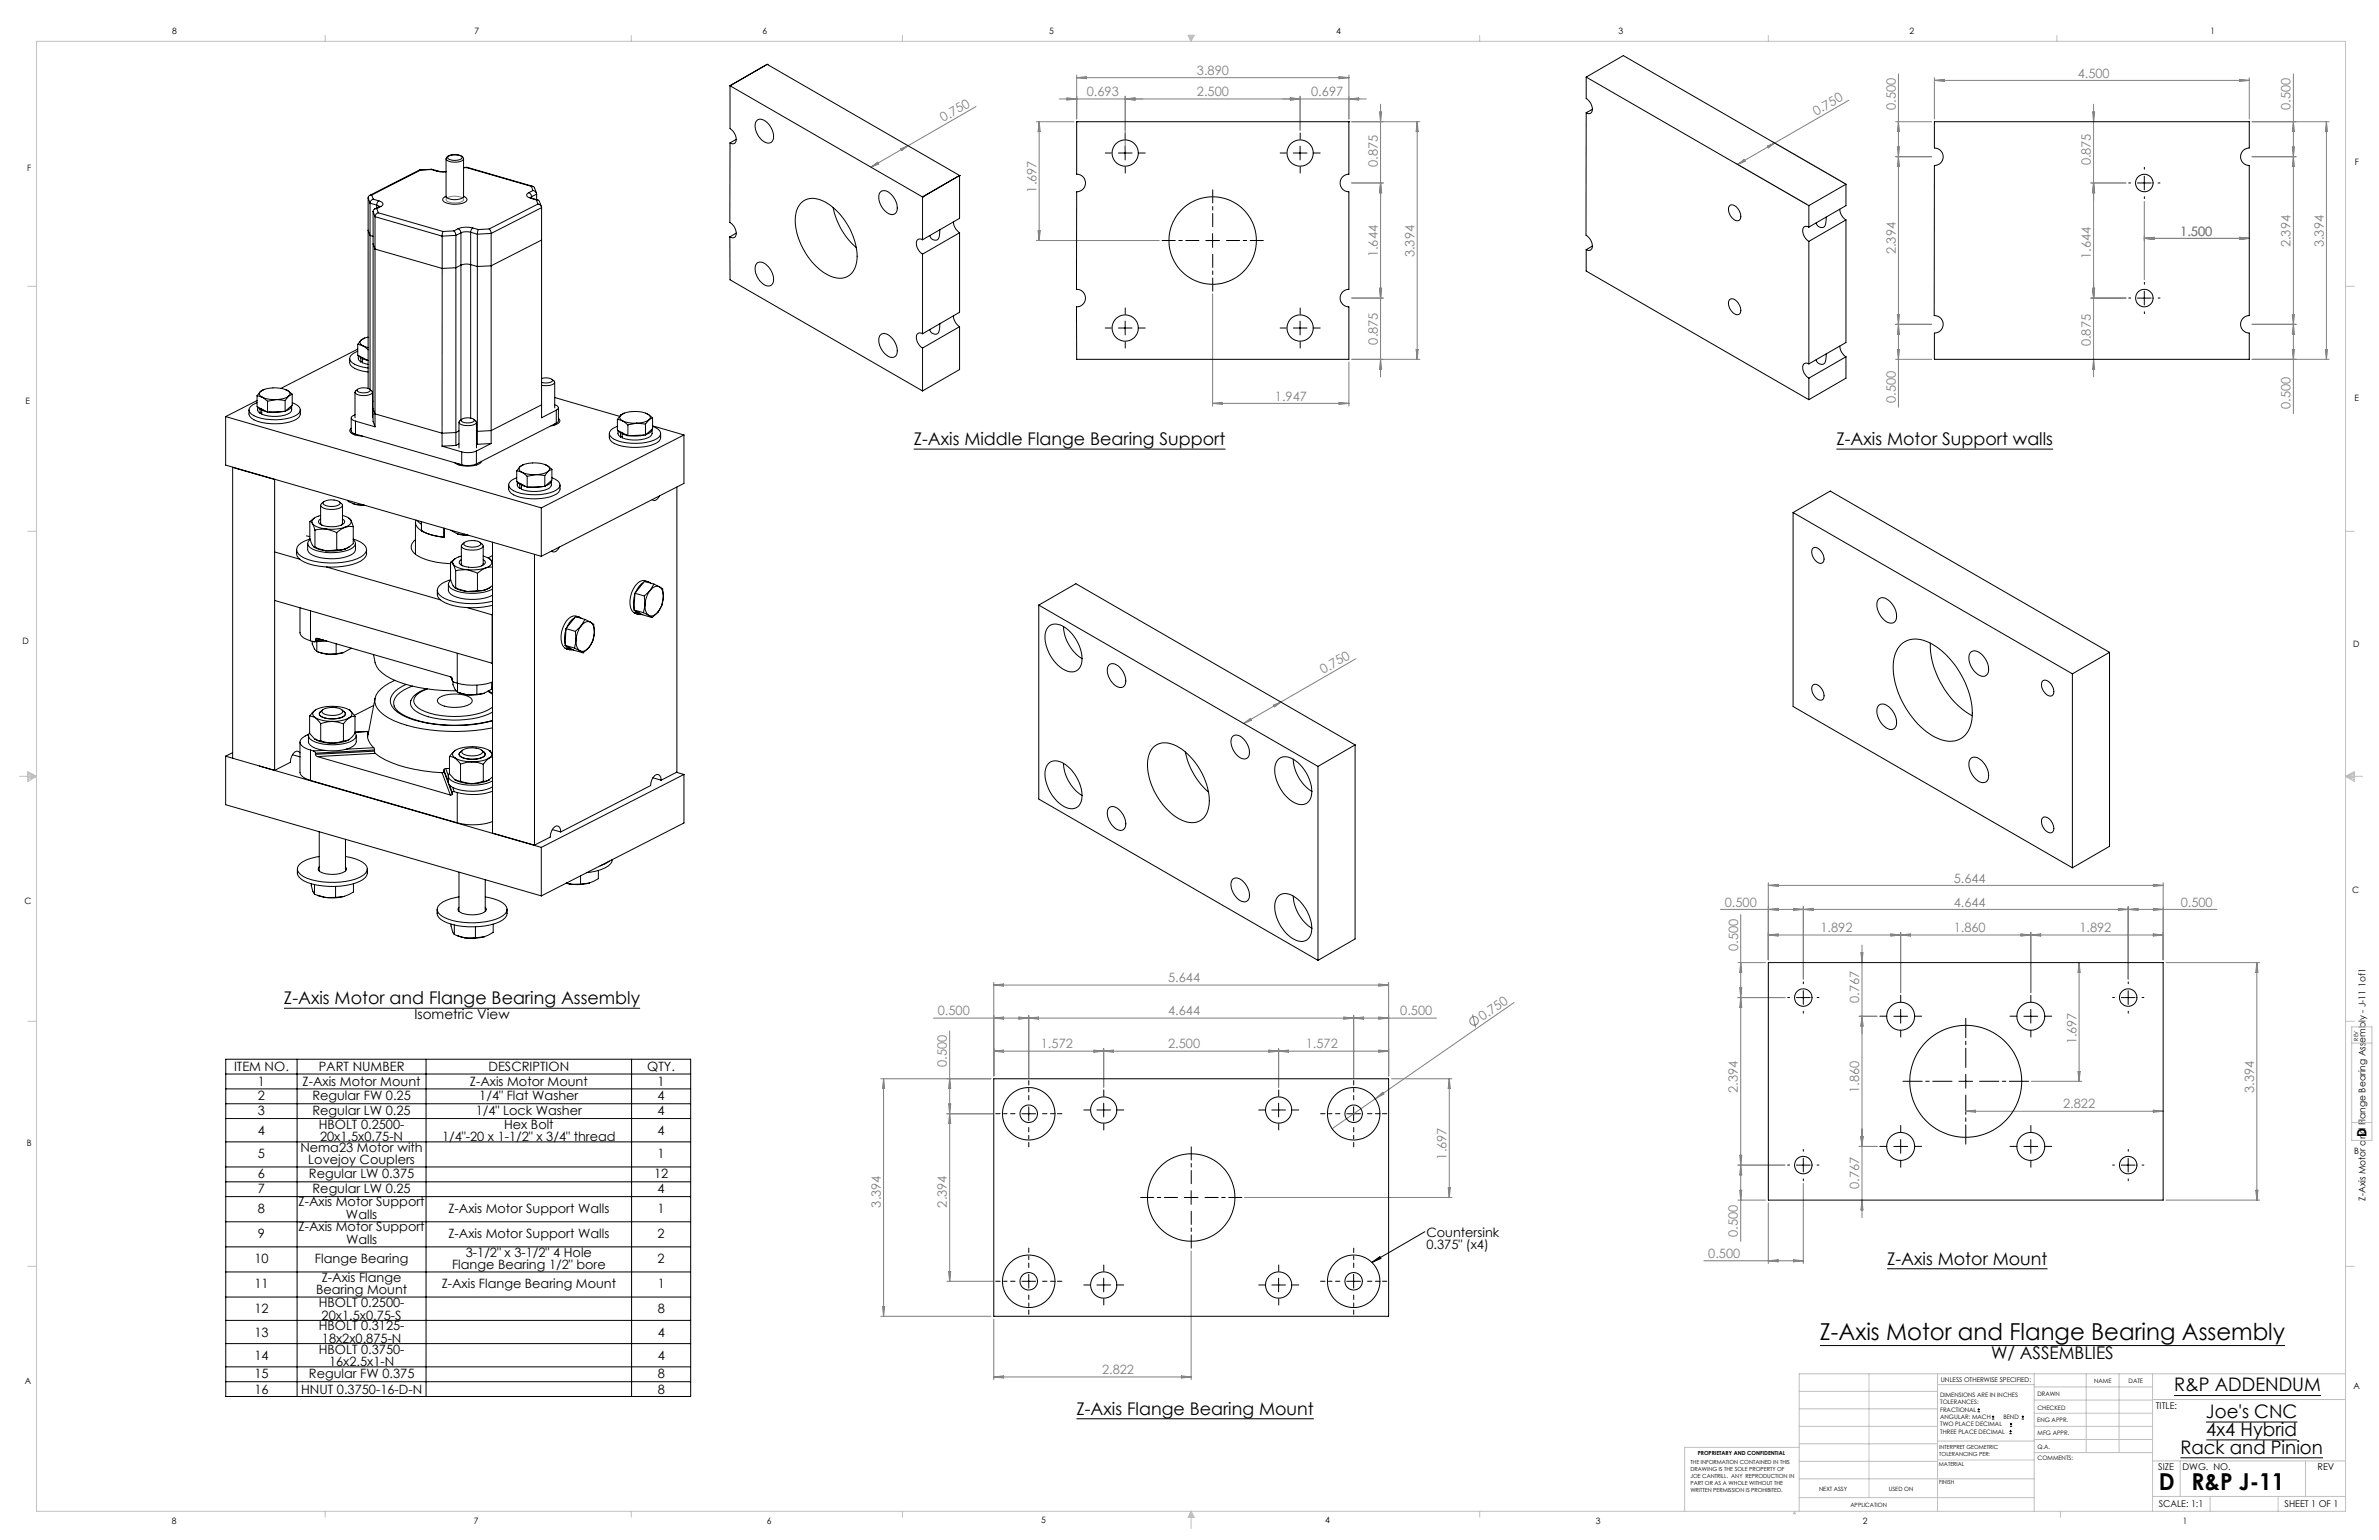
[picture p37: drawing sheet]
<svg xmlns="http://www.w3.org/2000/svg" width="864mm" height="559mm" viewBox="0 0 864 559" stroke-linecap="round" stroke-linejoin="round" font-family="sans-serif">
<defs><g id="words">
<g font-size="8.5">
<text x="660.7" y="486.4">Z-Axis Motor and Flange Bearing Assembly</text>
<text x="783.7" y="540.7">D</text>
<text x="795.6" y="540.7">R&amp;P J-11</text>
</g>
<g font-size="6.8">
<text x="789.2" y="504.9">R&amp;P ADDENDUM</text>
<text x="800.8" y="514.5">Joe's CNC</text>
<text x="800.9" y="521">4x4 Hybrid</text>
<text x="791.5" y="527.5">Rack and Pinion</text>
</g>
<g font-size="6.3">
<text x="331.7" y="161.6">Z-Axis Middle Flange Bearing Support</text>
<text x="666.6" y="161.6">Z-Axis Motor Support walls</text>
<text x="103.1" y="364.5">Z-Axis Motor and Flange Bearing Assembly</text>
<text x="685" y="459">Z-Axis Motor Mount</text>
<text x="722.8" y="493.2">W/ ASSEMBLIES</text>
<text x="390.8" y="513.4">Z-Axis Flange Bearing Mount</text>
</g>
<text font-size="4.9" x="150.4" y="369.7">Isometric View</text>
<g font-size="4.7" fill="#808080">
<text x="434.5" y="27.2">3.890</text>
<text x="754.2" y="28.1">4.500</text>
<text x="394.5" y="34.9">0.693</text>
<text x="434.5" y="34.9">2.500</text>
<text x="476" y="34.9">0.697</text>
<text x="688.1" y="40" transform="rotate(-90 688.1 40)">0.500</text>
<text x="831.5" y="40" transform="rotate(-90 831.5 40)">0.500</text>
<text x="342.4" y="44.3" transform="rotate(-30 342.4 44.3)">0.750</text>
<text x="659.3" y="42" transform="rotate(-30 659.3 42)">0.750</text>
<text x="500.2" y="60.5" transform="rotate(-90 500.2 60.5)">0.875</text>
<text x="759" y="60" transform="rotate(-90 759 60)">0.875</text>
<text x="376.2" y="69.9" transform="rotate(-90 376.2 69.9)">1.697</text>
<text x="791.5" y="85.5">1.500</text>
<text x="831.5" y="89.7" transform="rotate(-90 831.5 89.7)">2.394</text>
<text x="843.5" y="89.7" transform="rotate(-90 843.5 89.7)">3.394</text>
<text x="500.2" y="93.3" transform="rotate(-90 500.2 93.3)">1.644</text>
<text x="513.4" y="93.3" transform="rotate(-90 513.4 93.3)">3.394</text>
<text x="688.1" y="92.3" transform="rotate(-90 688.1 92.3)">2.394</text>
<text x="759" y="93.9" transform="rotate(-90 759 93.9)">1.644</text>
<text x="500.2" y="125" transform="rotate(-90 500.2 125)">0.875</text>
<text x="759" y="125.7" transform="rotate(-90 759 125.7)">0.875</text>
<text x="462.8" y="145.4">1.947</text>
<text x="688.1" y="146.2" transform="rotate(-90 688.1 146.2)">0.500</text>
<text x="831.5" y="148.5" transform="rotate(-90 831.5 148.5)">0.500</text>
<text x="480.3" y="244.7" transform="rotate(-30 480.3 244.7)">0.750</text>
<text x="709.2" y="320.2">5.644</text>
<text x="626.1" y="329">0.500</text>
<text x="709.2" y="329">4.644</text>
<text x="791.6" y="329">0.500</text>
<text x="660.9" y="338.2">1.892</text>
<text x="709.2" y="338.2">1.860</text>
<text x="754.8" y="338.2">1.892</text>
<text x="630.9" y="345" transform="rotate(-90 630.9 345)">0.500</text>
<text x="424.1" y="356.4">5.644</text>
<text x="674.9" y="364" transform="rotate(-90 674.9 364)">0.767</text>
<text x="340.4" y="368.4">0.500</text>
<text x="424.1" y="368.4">4.644</text>
<text x="508.3" y="368.4">0.500</text>
<text x="538.2" y="370.4" transform="rotate(-35 538.2 370.4)">0.750</text>
<text x="377.8" y="380.4">1.572</text>
<text x="424.1" y="380.4">2.500</text>
<text x="474" y="380.4">1.572</text>
<text x="753.7" y="379" transform="rotate(-90 753.7 379)">1.697</text>
<text x="343.7" y="387.2" transform="rotate(-90 343.7 387.2)">0.500</text>
<text x="630.9" y="396.6" transform="rotate(-90 630.9 396.6)">2.394</text>
<text x="674.9" y="396.6" transform="rotate(-90 674.9 396.6)">1.860</text>
<text x="818.3" y="396.6" transform="rotate(-90 818.3 396.6)">3.394</text>
<text x="749" y="402.2">2.822</text>
<text x="525.1" y="420.8" transform="rotate(-90 525.1 420.8)">1.697</text>
<text x="674.9" y="431.5" transform="rotate(-90 674.9 431.5)">0.767</text>
<text x="319.7" y="438.2" transform="rotate(-90 319.7 438.2)">3.394</text>
<text x="343.7" y="438.2" transform="rotate(-90 343.7 438.2)">2.394</text>
<text x="630.9" y="448.8" transform="rotate(-90 630.9 448.8)">0.500</text>
<text x="620.1" y="456.4">0.500</text>
<text x="400.1" y="498.6">2.822</text>
</g>
<g font-size="4.7">
<text x="85" y="388.7">ITEM NO.</text>
<text x="115.7" y="388.7">PART NUMBER</text>
<text x="177.3" y="388.7">DESCRIPTION</text>
<text x="235" y="388.7">QTY.</text>
<text x="93.6" y="394.1">1</text>
<text x="109.9" y="394.1">Z-Axis Motor Mount</text>
<text x="170.6" y="394.1">Z-Axis Motor Mount</text>
<text x="238.7" y="394.1">1</text>
<text x="93.6" y="399">2</text>
<text x="113.4" y="399">Regular FW 0.25</text>
<text x="174" y="399">1/4&quot; Flat Washer</text>
<text x="238.7" y="399">4</text>
<text x="93.6" y="404.4">3</text>
<text x="113.4" y="404.4">Regular LW 0.25</text>
<text x="172.7" y="404.4">1/4&quot; Lock Washer</text>
<text x="238.7" y="404.4">4</text>
<text x="93.6" y="411.8">4</text>
<text x="115.7" y="409.5">HBOLT 0.2500-</text>
<text x="183" y="409.5">Hex Bolt</text>
<text x="238.7" y="411.8">4</text>
<text x="859" y="412.4" transform="rotate(-90 859 412.4)">D</text>
<text x="109" y="417.8">Nema23 Motor with</text>
<text x="116.2" y="414">20x1.5x0.75-N</text>
<text x="160.5" y="414">1/4&quot;-20 x 1-1/2&quot; x 3/4&quot; thread</text>
<text x="93.6" y="420.1">5</text>
<text x="111.9" y="422.4">Lovejoy Couplers</text>
<text x="238.7" y="420.1">1</text>
<text x="93.6" y="427.4">6</text>
<text x="112.1" y="427.4">Regular LW 0.375</text>
<text x="237.4" y="427.4">12</text>
<text x="93.6" y="432.7">7</text>
<text x="108.4" y="437.7">Z-Axis Motor Support</text>
<text x="113.4" y="432.7">Regular LW 0.25</text>
<text x="238.7" y="432.7">4</text>
<text x="93.6" y="440">8</text>
<text x="125.6" y="442.2">Walls</text>
<text x="162.8" y="440">Z-Axis Motor Support Walls</text>
<text x="238.7" y="440">1</text>
<text x="93.6" y="449.1">9</text>
<text x="108.4" y="446.8">Z-Axis Motor Support</text>
<text x="162.8" y="449.1">Z-Axis Motor Support Walls</text>
<text x="238.7" y="449.1">2</text>
<text x="517.8" y="448.7">Countersink</text>
<text x="125.6" y="451.4">Walls</text>
<text x="169.1" y="455.9">3-1/2&quot; x 3-1/2&quot; 4 Hole</text>
<text x="517.8" y="453.2">0.375&quot; (x4)</text>
<text x="92.3" y="458.2">10</text>
<text x="114.3" y="458.2">Flange Bearing</text>
<text x="164.1" y="460.5">Flange Bearing 1/2&quot; bore</text>
<text x="238.7" y="458.2">2</text>
<text x="92.3" y="467.3">11</text>
<text x="116.8" y="465">Z-Axis Flange</text>
<text x="160.3" y="467.3">Z-Axis Flange Bearing Mount</text>
<text x="238.7" y="467.3">1</text>
<text x="114.7" y="469.6">Bearing Mount</text>
<text x="92.3" y="476.5">12</text>
<text x="115.7" y="474.3">HBOLT 0.2500-</text>
<text x="116.8" y="478.8">20x1.5x0.75-S</text>
<text x="238.7" y="476.5">8</text>
<text x="92.4" y="485">13</text>
<text x="115.7" y="482.7">HBOLT 0.3125-</text>
<text x="238.7" y="485">4</text>
<text x="115.7" y="491.1">HBOLT 0.3750-</text>
<text x="116.9" y="487.2">18x2x0.875-N</text>
<text x="92.4" y="493.4">14</text>
<text x="119.4" y="495.7">16x2.5x1-N</text>
<text x="238.8" y="493.4">4</text>
<text x="92.4" y="499.9">15</text>
<text x="112.1" y="499.9">Regular FW 0.375</text>
<text x="238.8" y="499.9">8</text>
<text x="92.4" y="505.7">16</text>
<text x="109.3" y="505.7">HNUT 0.3750-16-D-N</text>
<text x="238.8" y="505.7">8</text>
</g>
<g font-size="3.4">
<text x="858.7" y="435.6" transform="rotate(-90 858.7 435.6)">Z-Axis Motor and Flange Bearing Assembly - J-11 1of1</text>
<text x="782.6" y="511.2">TITLE:</text>
<text x="783.5" y="533.3">SIZE</text>
<text x="792.3" y="533.3">DWG. NO.</text>
<text x="841.3" y="533.4">REV</text>
<text x="783.6" y="546.8">SCALE: 1:1</text>
<text x="829.3" y="546.8">SHEET 1 OF 1</text>
</g>
<g font-size="3.2">
<text x="62.5" y="12.4">8</text>
<text x="172.3" y="12.3">7</text>
<text x="276.8" y="12.4">6</text>
<text x="380.9" y="12.4">5</text>
<text x="485" y="12.3">4</text>
<text x="587.5" y="12.4">3</text>
<text x="693.2" y="12.4">2</text>
<text x="802.4" y="12.4">1</text>
<text x="854.9" y="59.8">F</text>
<text x="9.9" y="62">F</text>
<text x="9.3" y="146.5">E</text>
<text x="854.7" y="145.5">E</text>
<text x="8.2" y="233.6">D</text>
<text x="854.3" y="234.9">D</text>
<text x="8.9" y="328.1">C</text>
<text x="853.9" y="324.1">C</text>
<text x="9.7" y="415.8">B</text>
<text x="854.6" y="418.6">B</text>
<text x="9" y="502">A</text>
<text x="854.3" y="503.9">A</text>
<text x="62.3" y="552.9">8</text>
<text x="172" y="552.9">7</text>
<text x="278.3" y="552.9">6</text>
<text x="377.9" y="552.8">5</text>
<text x="481" y="552.8">4</text>
<text x="579.3" y="552.8">3</text>
<text x="676.2" y="552.9">2</text>
<text x="792.4" y="552.8">1</text>
</g>
<text font-size="2.4" x="704.5" y="501.3">UNLESS OTHERWISE SPECIFIED:</text>
<g font-size="2.2">
<text x="760.2" y="501.8">NAME</text>
<text x="772.7" y="501.8">DATE</text>
<text x="704.3" y="506.9">DIMENSIONS ARE IN INCHES</text>
<text x="704.3" y="509.6">TOLERANCES:</text>
<text x="739.6" y="506.6">DRAWN</text>
<text x="704.3" y="512.2">FRACTIONAL</text>
<text x="704.3" y="514.9">ANGULAR: MACH</text>
<text x="727.2" y="514.9">BEND</text>
<text x="739.6" y="511.5">CHECKED</text>
<text x="704.3" y="517.5">TWO PLACE DECIMAL</text>
<text x="704.3" y="520.2">THREE PLACE DECIMAL</text>
<text x="739.6" y="516.1">ENG APPR.</text>
<text x="739.7" y="520.9">MFG APPR.</text>
<text x="739.6" y="525.6">Q.A.</text>
<text x="739.7" y="529.8">COMMENTS:</text>
</g>
<g font-size="2.1">
<text x="660.3" y="540.9">NEXT ASSY</text>
<text x="685.6" y="540.9">USED ON</text>
<text x="671.7" y="546.7">APPLICATION</text>
</g>
<g font-size="2">
<text x="856" y="377.7" transform="rotate(-90 856 377.7)">REV</text>
<text x="704" y="525.8">INTERPRET GEOMETRIC</text>
<text x="613.6" y="531.3">THE INFORMATION CONTAINED IN THIS</text>
<text x="613.6" y="533.9">DRAWING IS THE SOLE PROPERTY OF</text>
<text x="616.3" y="528.1">PROPRIETARY AND CONFIDENTIAL</text>
<text x="703.9" y="531.8">MATERIAL</text>
<text x="704" y="528.3">TOLERANCING PER:</text>
<text x="613.6" y="536.4">JOE CANTRILL. ANY REPRODUCTION IN</text>
<text x="613.6" y="538.9">PART OR AS A WHOLE WITHOUT THE</text>
<text x="703.9" y="538.7">FINISH</text>
<text x="613.6" y="541.4">WRITTEN PERMISSION IS PROHIBITED.</text>
</g>
</g></defs>
<g fill="none" stroke="#808080" stroke-width=".36">
<path d="M354.3 38.7l-38.1 21.9M384.5 35.9h111.5M387.3 35.5l3.6 .4-3.6 .4zM390.8 27.2v16l.1-8.3M390.8 28.2h98.9M390.8 28.2l3.6-.4v.8zM408.4 35.9l3.6-.4v.8zM408.5 34.9l-.1 19.6M412 35.6l-3.5 .3M468.4 35.5l3.5 .4-3.5 .4zM471.9 34.9v12.4M486.1 27.8l3.6 .4-3.6 .4z"/>
<path d="M489.7 27.2v16M489.7 35.9l3.5-.4v.8zM501.2 37.8v98.9M671.2 36.4l-26.9 15.5M689.2 26.8v121M702.2 28.2v15M702.2 29.2h114.3M702.2 29.2l3.6-.4v.8zM760 37.8v98.9M813 28.8l3.5 .4-3.5 .4zM816.5 28.2v15M832.5 26.8v123.3"/>
<path d="M327 54l2.7-1.2-2.3 1.8zM376.2 44.2h13.7M377.2 44.2l.4 3.5h-.8zM377.2 44.2v43.1M490.7 44.2h24.7M500.8 40.6h.7l-.3 3.6zM514.5 44.2l.3 3.5h-.7zM514.5 44.2v86.2M630.1 59.2l25.8 15M630.8 59.7l2.3-1.8 .4 .6zM641.6 53l2.7-1.1-2.4 1.8zM643.6 51.5l25.8 14.9"/>
<path d="M644.3 51.9l-13.5 7.8M688.1 56.9h13.1M688.1 44.2h13.1M688.8 53.3l.7 7.1h-.7l.7-7.1zM689.2 44.2l.3 3.5h-.7zM759.6 40.6h.8l-.4 3.6zM817.5 56.9h16M817.5 44.2h28M832.1 53.3l.8 7.1h-.8l.8-7.1zM832.5 44.2l.4 3.5h-.8zM844.5 44.2l.4 3.5h-.8zM844.5 44.2v86.2"/>
<path d="M162.1 72a5.4 5.4 0 0 1 6.2 .2 2.77 2.77 0 0 1-3.3 1.4 2.47 2.47 0 0 1-3-1.4zM316.2 60.6l2.4-1.8 .3 .7zM501.2 66.4l.3 3.6h-.7zM502.1 66.4h-11.4M759 66.4h12.7M760 66.4l.4 3.6h-.8zM778.4 73.1v28.4M376.2 87.3h44.6M376.8 83.7h.8l-.4 3.6zM778.4 86.5h38.1M778.4 86.5l3.6-.4v.8zM813 86.1l3.5 .4-3.5 .4z"/>
<path d="M440.2 106.6v40.8M490.7 108.2h11.4M500.8 104.6h.7l-.3 3.6zM688.1 117.7h13.1M688.8 114.1h.7l-.7 7.1h.7zM759 108.2h12.7M759.6 104.6h.8l-.4 3.6zM817.5 117.7h16M832.1 114.1l.8 7.1h-.8l.8-7.1zM489.7 131.4v16M490.7 130.4h24.7M501.2 130.4l.3 3.5h-.7z"/>
<path d="M514.1 126.8h.7l-.3 3.6zM688.1 130.4h13.1M688.8 126.8h.7l-.3 3.6zM760 130.4l.4 3.5h-.8zM817.5 130.4h28M832.1 126.8h.8l-.4 3.6zM844.1 126.8h.8l-.4 3.6zM440.2 146.4h49.5M440.2 146.4l3.6-.4v.8zM486.1 146l3.6 .4-3.6 .4zM492.2 239l-27.2 15.7M462.3 255.8l2.7-1.1-2.3 1.8z"/>
<path d="M465 254.7l-13.4 7.8M451.6 262.5l2.3-1.8 .4 .7zM631.9 331.9v118.5M641.9 320.3v28M641.9 321.3h143.3M641.9 321.3l3.6-.4v.8zM641.9 330l3.6-.4v.8zM641.9 339.3l3.6-.4v.8zM651.1 329.6v.8l7.1-.8v.8zM654.6 329v26.3M686.4 338.9l7.1 .8v-.8l-7.1 .8zM690 338.3v21.9"/>
<path d="M733.6 338.9l7.2 .8v-.8l-7.2 .8zM737.2 338.3v21.9M769 329.6l7.1 .8v-.8l-7.1 .8zM772.5 329v26.3M781.7 329.6l3.5 .4-3.5 .4zM781.7 338.9l3.5 .4-3.5 .4zM781.7 320.9l3.5 .4-3.5 .4zM785.2 339.3h-143.3M785.2 320.3v28M804.8 330h-180.3M360.8 356.4v34M360.8 357.4h143.3"/>
<path d="M360.8 357.4l3.5-.4v.8zM500.5 357l3.6 .4-3.6 .4zM504.1 356.4v34M630.9 349.3h10M631.5 358.4h.8l-.4 3.6zM631.9 349.3l.4 3.5h-.8zM675.5 345.7h.8l-.4 3.6zM675.9 342.9v98.9M754.7 349.3l.4 3.5h-.8zM754.7 349.3v43.1M786.3 349.3h33.9M819.3 349.3l.3 3.5h-.7z"/>
<path d="M819.3 349.3v86.2M344.7 374.1v90.8M360.8 369.4l3.5-.4v.8zM369.9 369l7.1 .8v-.8l-7.1 .8zM373.5 368.4v22.7M487.8 369l7.1 .8v-.8l-7.1 .8zM491.4 368.4v22.7M500.5 369l3.6 .4-3.6 .4zM521.5 369.4h-182.7M534.6 368.1l1 4.7M549.6 363.8l-50.4 34.9M630.9 362h17"/>
<path d="M631.9 362l.4 3.5h-.8zM674.9 368.8h6.5M675.9 368.8l.4 3.5h-.8zM319.7 391.4h40M320.7 391.4l.4 3.6h-.7zM320.7 391.4v86.2M344.7 391.4l.4 3.6h-.8zM360.8 381.4l3.5-.4v.8zM397.1 381l7.1 .8v-.8l-7.1 .8zM400.6 380.4v14.1M460.6 381l7.1 .8v-.8l-7.1 .8zM464.1 380.4v14.1"/>
<path d="M499.2 398.7l-15.6 10.9M499.2 398.7l2.7-2.4 .5 .7zM500.5 381l3.6 .4-3.6 .4zM504.1 381.4h-143.3M505.1 391.4h22M526.1 391.4l.4 3.6h-.8zM526.1 391.4v43.1M737.4 392.4h18.3M754.3 388.8h.8l-.4 3.6zM343.7 404.1h16.7M344.3 400.6h.8l-.8 7.1h.8zM631.5 419.2h.8l-.4 3.6z"/>
<path d="M674.9 416h6.5M675.5 412.4h.8l-.4 3.6zM713.6 403.2h71.6M713.6 403.2l3.5-.4v.8zM781.7 402.8l3.5 .4-3.5 .4zM451.8 434.5h75.3M525.7 431h.8l-.4 3.5zM630.9 435.5h10M630.9 422.8h17M631.5 431.9h.8l-.4 3.6zM631.9 422.8l.4 3.5h-.8zM641.9 436.5v22"/>
<path d="M654.6 429.4v29.1M675.9 435.5l.4 3.5h-.8zM786.3 435.5h33.9M818.9 431.9h.7l-.3 3.6zM432.4 453.9v46.7M618.5 457.5h36.1M641.9 457.5l3.6-.4v.8zM651.1 457.1l3.5 .4-3.5 .4zM319.7 477.6h40M320.4 474.1h.7l-.4 3.5zM343.7 464.9h16.7M344.3 461.4h.8l-.4 3.5z"/>
<path d="M360.8 478.6v22M360.8 499.6l3.5-.3v.7zM360.8 499.6h71.6M428.9 499.3l3.5 .3-3.5 .4z"/>
<circle cx="535.1" cy="370.4" r="1.56"/>
</g>
<g fill="none" stroke="#000" stroke-width=".36">
<path d="M265 31.1v15.6a4 4 0 0 1 1.7 5.3l-.9 .2-.8-.3M265 31.1h.1M265 31.1l69.9 40.4M278.5 23.4h.1M278.5 23.4l-13.5 7.7M278.5 23.4l69.8 40.3M575.8 28v7.7a4.1 4.1 0 0 1 1.8 5.2l-.6 .3-1.2-.3M575.8 28l80.8 46.6M575.8 28l13.5-7.8 80.8 46.7M578.1 39.7l-2.3 1.2M162 57.6a3.2 3.2 0 0 1 3.9-1.4 2.09 2.09 0 0 1 2.3 1.4M162.6 56.9a4.6 4.6 0 0 1 5.1 0l.1 .4a4.2 4.2 0 0 1-5.3 0z"/>
<path d="M168.3 57.6a4.2 4.2 0 0 1-4.6 1.1 1.8 1.8 0 0 1-1.8-1.1v13.7a5 5 0 0 0 5.7 .7l.7-.7M168.3 57.6v13.7M265 51.9l-.1 28.9a4.3 4.3 0 0 1 2 5l-.8 .5-1.2-.4M267.3 50.6l-2.3 1.3M274.7 43.7a3 3 0 0 1 4.2 1.2 5.7 5.7 0 0 1 1.4 6.4 2.74 2.74 0 0 1-4.1-.9 6 6 0 0 1-1.7-6.3zM390.8 44.2v19a3.2 3.2 0 0 1 3.3 3.2 3.2 3.2 0 0 1-3.3 3.2v35.4a3.2 3.2 0 0 1 3.3 3.2 3.2 3.2 0 0 1-3.3 3.1v19.1h98.9v-19.1a3.2 3.2 0 0 1-3.2-3.1 3.2 3.2 0 0 1 3.2-3.2v-35.4a3.2 3.2 0 0 1-3.2-3.2 3.2 3.2 0 0 1 3.2-3.2v-19M390.8 44.2h.1M390.8 44.2h98.9M406 55.5h5M408.4 53v5M469.5 55.5h5M471.9 53v5"/>
<path d="M489.7 44.2h.1M575.8 40.9l-.1 44.4a4.1 4.1 0 0 1 1.9 5.3l-.6 .3-1.2-.3M702.2 44.2h114.3v9.5a3.2 3.2 0 0 0-3.1 3.2 3.2 3.2 0 0 0 3.1 3.1v54.5a3.2 3.2 0 0 0-3.1 3.2 3.2 3.2 0 0 0 3.1 3.2v9.5h-114.3v-9.5a3.2 3.2 0 0 0 3.2-3.2 3.2 3.2 0 0 0-3.3-3.2l.1-54.5a3.2 3.2 0 0 0 3.2-3.1 3.2 3.2 0 0 0-3.2-3.2zM133.6 71.8v69.1M133.6 71.8l.7 1.9M134.3 73.7l2.5 .7M134.3 73.7v67.6M134.9 70.8a1.14 1.14 0 0 0-1.3 1M134.9 70.8l.6 1.5M135.4 76.7l.7 1.9M135.4 76.7v76.3l.7 1.9M135.5 72.3l-.9 .6-.3 .8"/>
<path d="M135.5 72.3l2 .6M136.1 78.6l24.4 7.1M136.1 78.6v76.3M136.8 75.7a1.14 1.14 0 0 0-1.4 1M136.8 74.4l.9 .6M136.8 75.7l.5 1.5M136.8 74.4v1M137.3 77.2a1.57 1.57 0 0 0-1.2 1.4M137.3 77.2l23.5 6.8M137.5 72.9l1 .4a.85 .85 0 0 1 .5 .9 .85 .85 0 0 1-.7 .7M137.5 72.9l-.5 .6-.2 .9M137.7 75l-1.7 .8"/>
<path d="M137.9 74.9l-.2 .1M138.3 74.9l-.6 .1M138.3 74.9l-1.5 .8M152.6 61.7h-.3l-18.1 9.2M152.6 61.7l-17.7 9.1M156.6 61.5l-4 .2M156.6 61.5l2 .6M156.7 61.4l-.1 .1M156.7 61.4l-4.3 .3M156.7 61.4l3.1 .8h2.1M158.6 62.1l3.3 .2M158.9 62.1h-.3"/>
<path d="M168.3 71.2l.7 .4 .5 .9a5.4 5.4 0 0 1-5.4 1.6 4.6 4.6 0 0 1-3.3-1.3l.1-1 1-.6v.3M168.3 71.2v.3M169.4 60.8l23.5 6.8M169.4 60.8l-1.1 .1M169.5 60.7l-1.2 .1M169.5 60.7l-.1 .1M169.5 60.7l24 6.9M191.9 69.9l-.3 .3a.74 .74 0 0 0-.4 .7 .74 .74 0 0 0 .5 .6l1 .5M191.9 69.9l.8 .5 .3 1M192.3 71.6l.7 .3M192.7 72l2 .5M192.9 67.6l.9 .2 .9 2.3"/>
<path d="M192.9 67.6l.6 1.5M193 71.4l-.5 .3M193 71.4v.5M193 71.9l-.3 .1M193 71.9l2.3 .7M193.5 69.1a1.39 1.39 0 0 1 1.3 1.3M193.5 69.1l-1.6 .8M194.7 72.5l1 .3 .8 2.2M194.7 72.5l.6 1.5M194.8 70.4l-1.8 1M194.8 70.4v2M195.3 74a1.46 1.46 0 0 1 1.3 1.4"/>
<path d="M195.3 74l-17.7 9.1M196.6 75.4l-18.3 9.3M196.6 75.4v76.2l5.3-2.8M290.9 73.5a7.1 7.1 0 0 1 8.8-.1 24.1 24.1 0 0 1 11.3 21.4 6.4 6.4 0 0 1-9.6 5.4 24.1 24.1 0 0 1-12.7-21.6l.6-2.6zM302.4 75.3a26.1 26.1 0 0 0 8.4 14.6M319.7 69.6a2.66 2.66 0 0 1 3.7 .8 6.1 6.1 0 0 1 1.8 6.8 2.74 2.74 0 0 1-4.1-.8 6.1 6.1 0 0 1-1.7-6.4zM334.9 71.5h.1M334.9 71.5v15.5M348.3 63.7h.1M348.3 63.7l-13.4 7.8M348.3 63.7v15.5l-13.4 7.8M627.9 74.6a2.61 2.61 0 0 1 3.5 1.9 2.55 2.55 0 0 1-.3 3.5 3.9 3.9 0 0 1-3.2-5.4z"/>
<path d="M656.6 74.6v7.8M662.9 78.8l-.1 1.6a1.78 1.78 0 0 1-1.5 2.2 1.78 1.78 0 0 1-2-1.7M667.8 75.9a4.9 4.9 0 0 0 2.3 3.9M670.1 66.9v7.7l-13.5 7.8M670.1 66.9l-13.5 7.7M670.1 79.8v44.5l-13.5 7.7M670.1 79.8l-13.5 7.8M775.9 66.4h5M778.4 63.9v5M133.6 83.5l.7 1.9 1.1 .4M160.5 85.7v71.5M160.8 84l-.3 1.7"/>
<path d="M164.8 83.8l.5 .7 .2 .9M164.8 83.8l-4 .2M165.5 85.4l-5 .3M165.5 85.4v76.2M166.3 83l.6 .4 .4 1.1M166.3 83l-1.5 .8M167.3 84.5l-1.8 .9M167.3 84.5v67.9M170.9 84.3a5.6 5.6 0 0 0-3.6 .2M170.9 84.3l2.4 .7M170.9 84.3v67.4M171.6 82.7a8.4 8.4 0 0 0-5.3 .3"/>
<path d="M171.6 82.7l-.5 .6-.2 1M171.6 82.7l2 .6M173.3 85v76.2M173.6 83.3l-.3 1.7M177.6 83.1l.5 .6 .2 1M177.6 83.1l-4 .2M178.3 84.7l-5 .3M178.3 84.7v76.2M196.6 87.1l-18.3 9.3-5 .3-2.4-.7a5.3 5.3 0 0 0-3.6 .2l-1.8 1-5 .2-24.4-7-.7-1.9M264.9 85.9l.1 15.6 69.9 40.4M267.3 84.6l-2.4 1.3M274.7 95.6a3 3 0 0 1 4.2 1.2 5.7 5.7 0 0 1 1.4 6.4 2.74 2.74 0 0 1-4.1-.9 5.7 5.7 0 0 1-1.5-6.7z"/>
<path d="M334.9 87a1.46 1.46 0 0 0-1.8 0 1.46 1.46 0 0 0-.4 1.8 5.1 5.1 0 0 0 2.2 3.4M334.9 92.2v28.9M341.2 83.4a5.1 5.1 0 0 1-1 3.7l-.5 .1a1.9 1.9 0 0 1-2.1-1.8M346.1 80.5a5.1 5.1 0 0 0 2.2 4M348.3 84.5v28.8l-13.4 7.8M348.3 84.5l-13.4 7.7M437.7 87.3h5M440.2 84.8v5M575.8 90.6v7.8l80.8 46.6M578.1 89.3l-2.3 1.3M656.6 82.4a1.51 1.51 0 0 0-1.9 .1 1.51 1.51 0 0 0-.2 2l.6 1.5 1.5 1.6M656.6 87.6v44.4"/>
<path d="M341.2 117.5l-.1 1.7a1.77 1.77 0 0 1-1.6 2.1 1.77 1.77 0 0 1-1.9-1.7M346.1 114.6a5.1 5.1 0 0 0 2.2 3.9M348.3 118.5v15.6l-13.4 7.8M348.3 118.5l-13.4 7.8M406 119h5M408.4 116.5v5M469.5 119h5M471.9 116.5v5M627.9 108.7a2.58 2.58 0 0 1 3.5 1.9 2.56 2.56 0 0 1-.3 3.6 3.9 3.9 0 0 1-3.2-5.5zM775.9 108.2h5M778.4 105.7v5M126.9 130.1a2.96 2.96 0 0 0 1.8 3.6l2.7 .9 2.2 .4"/>
<path d="M129.9 125l1.9 .5M129.9 127.5a2.84 2.84 0 0 0-2.7 3.4 10 10 0 0 0 6.4 2.6M129.9 125v3.9l3.7 1.9M129.9 126.7l-27.8 14.2M130.1 129a1.95 1.95 0 0 0 .9 2.3M130.2 129l.8 .9M131 129.9v1.4M131.2 123.4a1.18 1.18 0 0 0-.5 1.2 1.18 1.18 0 0 0 1.1 .9M131.2 123.4l-1.3 1.6M131.5 129.8l-.5 .1M131.6 130.2l2 .6M131.6 130.2v1.4l2 .6"/>
<path d="M131.6 131.2l-.6 .1M131.8 125.5l1.8 .6M131.8 125.5l1.9 1.4M132 130l-.4 .2M132.1 122.9l-.9 .5M132.4 122.7l-.4 .1M133.6 122.3l-2.4 1.1M196.6 137.3h.2a4.3 4.3 0 0 1 3.8 .6 1.51 1.51 0 0 1-2 1.1l-2-.3M200.4 137.7l.7 .5 .2 .7a5 5 0 0 1-4.7 .9M201.4 138.7v9.3M319.7 121.5a3 3 0 0 1 4.2 1.2 5.7 5.7 0 0 1 1.3 6.4 2.8 2.8 0 0 1-4.1-.9 6.2 6.2 0 0 1-1.7-6.4zM334.9 121.1a1.45 1.45 0 0 0-1.8 0 1.45 1.45 0 0 0-.4 1.8 5.1 5.1 0 0 0 2.2 3.4"/>
<path d="M334.9 126.3v15.6M656.6 132a1.51 1.51 0 0 0-1.9 .2 1.51 1.51 0 0 0-.2 1.9l.6 1.6 1.5 1.5M656.6 137.2v7.8M662.9 128.4a4 4 0 0 1-1.2 3.8h-.7l-1-.5-.7-1.2M667.8 125.6a5 5 0 0 0 2.3 3.9M670.1 129.5v7.7l-13.5 7.8M670.1 129.5l-13.5 7.7M81.9 151.2v17.6l114.6 33.1M81.9 151.2l114.6 33.1M90.4 148.7a2.96 2.96 0 0 0 1.8 3.6 19.8 19.8 0 0 0 15.5-.2 2.83 2.83 0 0 0 1.3-3.4M93.3 143.6l1.9 .5M93.3 146.1a4 4 0 0 0-2.9 2.8 4 4 0 0 0 3 2.5 19.9 19.9 0 0 0 14.3-.8 2.07 2.07 0 0 0 1.3-2.2 2.07 2.07 0 0 0-1.8-1.8l-1.1-.5"/>
<path d="M93.3 143.6v4l3.8 1.9M93.3 145.3l-11.4 5.9M93.5 147.7a1.95 1.95 0 0 0 .9 2.3M93.6 147.7l.8 .8M94.4 148.5v1.5M94.6 142a1.18 1.18 0 0 0-.4 1.3 1.18 1.18 0 0 0 1 .8M94.6 142l-1.3 1.6M95 148.4l-.6 .1M95 148.8l1.8 .6M95 149.9l-.6 .1M95.2 144.1a11.5 11.5 0 0 0 5.1 .9M95.2 144.1l1.9 1.5"/>
<path d="M95.5 148.7l-.5 .1M95.5 141.5l-.9 .5M95.8 141.3l-.3 .2M97.1 145.6v3.9M100.3 145l3.2 .3M100.3 145l-3.2 .6M103 149.3l-2.6 .3-2.8-.1M103.5 145.3v4M103.5 149.3l-6.4 .2M103.6 141.3l.6 .3M104.2 141.6a11.2 11.2 0 0 0-9.6 .4M104.2 141.6a1.2 1.2 0 0 1 1 .9 1.2 1.2 0 0 1-.4 1.2"/>
<path d="M104.2 141.6l1.9 1.5M104.8 143.7a7.8 7.8 0 0 1-4.5 1.3M104.8 143.7l-1.3 1.6M105.9 147.2a2.03 2.03 0 0 1-2.2 1.9M105.9 147.3v1.4a2.72 2.72 0 0 1-2.6 2 14 14 0 0 1-8.3-.4v-1.5M106.1 143.1l-1.3 .6M106.1 143.1v3.9l-2.6 2.3M127.5 151.7v4.8l.5 .6 1 .4M127.5 155.4l-.5 .7a2.29 2.29 0 0 0 2.3 1.8l2.3 .4M128.9 150.5l-1 .5a.77 .77 0 0 0-.4 .8 .77 .77 0 0 0 .5 .6l1 .4M128.9 142.3v9.3M128.9 157.4v.4"/>
<path d="M129 152.8v4.7M129 157.5l38.6 11.1M129 152.8l7.1 2.1M129.8 141.3a4.1 4.1 0 0 1 4.6 .3 3.8 3.8 0 0 1-4.6 .4l-.2-.4zM129.8 141.3l-.9 1a2.55 2.55 0 0 0 2.5 1.2 4.1 4.1 0 0 0 3.8-1.2l-1-1M135.2 142.3v9.3M135.2 150.2l.2 .1M135.2 145.5l.2 .1M135.4 148.3l.7 1.9 24.4 7M160.5 157.2v4.7M166.6 153.2v9.3M166.6 156.4l-1.1 .6-5 .2"/>
<path d="M167.4 152.4a4 4 0 0 1 4.8 0v.3a4 4 0 0 1-4.8 0zM167.6 152.2l-.9 .8v.4a5.4 5.4 0 0 0 6.2 .1v-.4l-.9-.9M173 153.2v9.3M196.6 146.9l-18.3 9.3-5.3 .2M201.4 146.9l1.1 .6a.66 .66 0 0 1-.2 1.1l-.4 .2M201.4 153.8v.4M201.4 144.3l23.6 6.8M201.9 153.5l-29 14.8a8.4 8.4 0 0 1-5.3 .3M201.9 148.8v4.7M202.7 148v4.8l-.8 .7M202.7 151.8l.6 .8a2.96 2.96 0 0 1-3.3 1.9M221.2 157.3a2.99 2.99 0 0 0 1.8 3.6 19.8 19.8 0 0 0 15.5-.2 2.83 2.83 0 0 0 1.3-3.4"/>
<path d="M224.1 152.2l1.9 .5M224.1 154.7a3.8 3.8 0 0 0-2.9 2.8 4 4 0 0 0 3 2.4 20.4 20.4 0 0 0 14.3-.7 2.07 2.07 0 0 0 1.3-2.2 2.07 2.07 0 0 0-1.8-1.8l-1.1-.5M224.1 152.2v3.9l3.8 2M224.3 156.2a2.01 2.01 0 0 0 .9 2.4M224.4 156.3l.8 .8M225.2 157.1v1.5M225.4 150.6a1.23 1.23 0 0 0-.4 1.2 1.23 1.23 0 0 0 1 .9M225.4 150.6l-1.3 1.6M225.8 157l-.6 .1M225.8 157.4l1.8 .5M225.8 158.4l-.6 .2M226 152.7a11.5 11.5 0 0 0 5.1 .9"/>
<path d="M226 152.7l1.9 1.5M226.3 157.3l-.5 .1M226.3 150.1l-.9 .5M226.7 149.9l-.4 .1M227.9 154.2v3.9M231.1 153.6l3.2 .3M231.1 153.6l-3.2 .6M233.8 157.9l-2.6 .3-2.8-.1M234.3 153.9v3.9M234.3 157.8l-6.4 .3M234.4 149.9h.1M234.4 150l.6 .2"/>
<path d="M235 150.2a11.4 11.4 0 0 0-9.6 .4M235 150.2a1.2 1.2 0 0 1 1 .8 1.2 1.2 0 0 1-.4 1.3M235 150.2l1.9 1.4M235.6 152.3a7.6 7.6 0 0 1-4.5 1.3M235.6 152.3l-1.3 1.6M236.7 155.8a2.03 2.03 0 0 1-2.2 1.9M236.7 155.9v1.4a2.84 2.84 0 0 1-2.6 1.9 13.8 13.8 0 0 1-8.3-.3v-1.5M236.9 151.6l-1.3 .7M236.9 151.6v4l-2.6 2.2M236.9 154.5l11.4 3.3M248.3 157.8v17.6l-51.8 26.5M248.3 157.8l-51.8 26.5"/>
<path d="M84.6 169.5l-.1 105.6M99.8 174l-.1 105.5 5.7-2.9a4.5 4.5 0 0 1 2.3-4h.6l.6 .6M160.5 161.9l7.1 2.1M165.5 161.6l-5 .3M166.6 168.3v.4M166.6 161l-1.1 .6M167.6 164v4.6M172.9 163.7a8.8 8.8 0 0 1-5.3 .3M172.9 163.7l.1 5M173 161.1l.3 .1M174.8 167.4a2.84 2.84 0 0 1-2.5 1.5 10 10 0 0 1-7.2-1M178.3 160.9l-5 .3"/>
<path d="M178.3 160.9l-5.4 2.8M184.6 176a2.99 2.99 0 0 0 1.8 3.6 19.8 19.8 0 0 0 15.5-.3 2.79 2.79 0 0 0 1.4-3.3M187.6 170.9l1.9 .5M187.6 173.4a3.8 3.8 0 0 0-3 2.7 4 4 0 0 0 3.1 2.5 20.4 20.4 0 0 0 14.2-.8 2.07 2.07 0 0 0 1.4-2.1 2.07 2.07 0 0 0-1.8-1.9l-1.2-.4M187.6 170.9v3.9l3.8 2M187.8 174.9a2.01 2.01 0 0 0 .9 2.3M187.9 174.9l.8 .9M188.7 175.8v1.4M188.9 169.3a1.21 1.21 0 0 0-.4 1.2 1.21 1.21 0 0 0 1 .9M188.9 169.3l-1.3 1.6M189.2 175.6l-.5 .2M189.3 176.1l1.8 .5"/>
<path d="M189.3 177.1l-.6 .1M189.5 171.4a11.5 11.5 0 0 0 5.1 .8M189.5 171.4l1.9 1.4M189.8 175.9l-.5 .2M189.8 168.8l-.9 .5M190.1 168.6l-.3 .1M191.4 172.8v4M194.6 172.2l3.2 .3M194.6 172.2l-3.2 .6M197.3 176.5l-2.6 .4-2.8-.2M197.8 172.5v4M197.8 176.5l-6.4 .3"/>
<path d="M197.8 168.6h.1M197.9 168.7l.5 .1M198.4 168.8a11.2 11.2 0 0 0-9.5 .5M198.4 168.8a1.2 1.2 0 0 1 1.1 .9 1.2 1.2 0 0 1-.4 1.3M198.4 168.8l1.9 1.5M199.1 171a7.6 7.6 0 0 1-4.5 1.2M199.1 171l-1.3 1.5M200.2 174.4a2.16 2.16 0 0 1-2.2 1.9M200.2 174.5v1.5a2.84 2.84 0 0 1-2.7 1.9 13.8 13.8 0 0 1-8.2-.4v-1.4M200.3 170.3l-1.2 .7M200.3 170.3v3.9l-2.5 2.3M239.4 179.9a1.93 1.93 0 0 1-2.7 1.4"/>
<path d="M245.7 176.7v103.5l-5.7 2.9M331.7 163h113.1M666.6 163h78.7M107.7 199.4a3.7 3.7 0 0 0 2.8 4.6 27.4 27.4 0 0 0 20.4-.4 3.7 3.7 0 0 0 2.2-4.2M111.2 194.5l1.3 .2M111.7 197.2v2.2a2.47 2.47 0 0 0 1.8 2.1 17.6 17.6 0 0 0 14.7-.7l.8-1.3v-2.3M112.5 189.3v6.1l.9 2.5 .9 .6M112.5 189.3l.9 .6M112.5 195.6l-.6 .2a5.5 5.5 0 0 0-4.2 3.6 4 4 0 0 0 2.8 3.1 27.4 27.4 0 0 0 20.4-.4 2.87 2.87 0 0 0 1.7-3.9 8.2 8.2 0 0 0-4.4-2.6M112.5 195.8a1.7 1.7 0 0 0 .1 2.9 16.9 16.9 0 0 0 15.6-.1 1.6 1.6 0 0 0 0-2.8M113.4 189.9a6.7 6.7 0 0 0 4.9 2M113.4 189.9l.9 2.5"/>
<path d="M113.8 198.4l2.1 1 2.4 .4M114.1 188l-1.6 1.3M114.3 198.5l4 1.3M114.3 192.4v6.1M116.4 188.3l-.8 .9a2.2 2.2 0 0 0 2.2 1.7l1.2 .2a7.3 7.3 0 0 0 6-1.4l.1-.5-.8-.9M116.4 187a3.3 3.3 0 0 0-3.2 2.6l.2 .3M116.4 183.3v6.5l.5 .8M117.5 182.1l-1.1 1.1a2.17 2.17 0 0 0 2.3 1.5l1.1 .2a6.2 6.2 0 0 0 4.4-1.2l-.2-.9-.8-.7M117.6 182a5.7 5.7 0 0 1 5.8 .3l.1 .4a5.2 5.2 0 0 1-6.2 .1zM118.3 191.9l3.9 1.4M118.3 191.9l-4 .5M122.2 199.4l-3.9 .4"/>
<path d="M122.2 193.3v6.1M124.3 187l1.9 .7 1.1 1M124.3 183.3v6.6l-.5 .7M125.2 199.2l-1.2 .3-1.8-.1M125.2 191.3l-3 2M125.2 191.3a16.5 16.5 0 0 1-6.9 .6M125.2 199.2a16.5 16.5 0 0 1-6.9 .6M126.4 181.6v.4l2.8 1.1M126.6 188l.7 .7M126.9 198.3l-1.7 .9M127.3 188.7a2.1 2.1 0 0 1-2.1 2.6M127.3 188.7l.9 2.4"/>
<path d="M128.1 182.7l1.1 .4M128.2 191.1v6.2l-3 1.9M128.2 191.1l-1.4-.1-1.6 .3M129.2 183.1l3.2 .2M129.2 183.1l2.7 .1M131.9 183.2h.1M150.8 195.8a2.98 2.98 0 0 0-.3 5.1 23.8 23.8 0 0 0 12.9 3.6M150.8 189.7v11.4M151 188.7a2.77 2.77 0 0 0 1.4 3.5 18 18 0 0 0 8.8 2.7M151.4 188.8l1.6 1.4M153 189.3v3.3M153 190.2h.1"/>
<path d="M153 192.6a20.4 20.4 0 0 0 8.2 2.3M153 192.6h.1M161.2 194.9h.1M161.2 191.7v3.2M163.7 192.4l2.4 1.3M166.1 193.7l4.1 .6M166.1 193.7l2.5 .4M167.5 198.1v6.5l.5 .7M168.6 194.1h1.1M168.6 193.8v.3M168.6 196.8l-1.1 1.2a2.2 2.2 0 0 0 2.2 1.5l1.2 .1a5.8 5.8 0 0 0 4.4-1.2l.1-.4-1.1-1.2M168.7 196.8a5.9 5.9 0 0 1 5.8 .3l.1 .4a5.3 5.3 0 0 1-6.2 .1z"/>
<path d="M175.4 198.1v6.6l-.5 .6M178.8 196.7v105.6M196.5 184.3v17.6M203 198.5a1.95 1.95 0 0 1-2.8 1.5M650.9 186v70.4l101.4 58.5M650.9 186l101.4 58.5M650.9 186l13.5-7.8 101.4 58.5M658 199a2.19 2.19 0 0 1 3.1 1.1 3.3 3.3 0 0 1 .4 4.2 3.5 3.5 0 0 1-3.8-3.5zM99.8 200.3l9 2.6M99.8 217.9l78.8 22.8M118.5 205.7l41.4 12M158.7 214.2a3.7 3.7 0 0 0 2.9 4.5 28.5 28.5 0 0 0 17.2 .9"/>
<path d="M162.8 212v2.2a2.47 2.47 0 0 0 1.8 2 18.4 18.4 0 0 0 14.2-.2M163.5 204v6.2l1 2.4 .9 .7M163.5 204l1 .7M163.6 210.3l-.6 .2a5.4 5.4 0 0 0-4.3 3.7 4 4 0 0 0 2.9 3 28.5 28.5 0 0 0 17.2 1M163.6 210.5a1.69 1.69 0 0 0 .1 3 17.6 17.6 0 0 0 15.1 .2M164.5 204.7a6.7 6.7 0 0 0 4.9 2M164.5 204.7l.9 2.4M164.9 213.1l2 1 2.5 .5M165.2 202.7l-1.7 1.3M165.4 213.3l4 1.3M165.4 207.1v6.2M167.5 203.1l-.8 .8a2.12 2.12 0 0 0 2.2 1.7 8.5 8.5 0 0 0 7.2-1.1l.1-.5-.8-.9"/>
<path d="M167.5 201.8a4 4 0 0 0-3.2 2.2l.2 .7M169.4 206.7l3.9 1.3M169.4 206.7l-4 .4M173.3 214.2l-3.9 .4M173.3 208v6.2M175.4 201.8l1.8 .7 1.2 .9M176.3 214l-1.2 .3-1.8-.1M176.3 206.1l-3 1.9M176.3 206.1a16.5 16.5 0 0 1-6.9 .6M176.3 214a16.5 16.5 0 0 1-6.9 .6M177.7 202.7l.7 .7M178 213.1l-1.7 .9"/>
<path d="M178.4 203.4a2.1 2.1 0 0 1-2.1 2.7M178.4 203.4l.4 .9M178.8 212.4l-2.5 1.6M178.8 205.8l-2.5 .3M178.8 201.6l-1.6 .8M194 201.2v105.5l5.7-3a4.5 4.5 0 0 1 2.3-4 1.69 1.69 0 0 1 1.6 2.2M230.4 215.8a9.1 9.1 0 0 0-.2 5.1M230.5 215.3l-.3 6M230.5 215.3l3.4 1M233.7 211.3a6.5 6.5 0 0 0-2.9 3.6M233.9 216.3l.2 3.1M234.1 219.4l-.5 2.9"/>
<path d="M234.1 219.4a4.2 4.2 0 0 0 1.4 3.9M234.3 211.1a1.87 1.87 0 0 1 1.9 .5M235.3 211.1a3.4 3.4 0 0 0-4.7 1.4 9.4 9.4 0 0 0-1.2 9.1l.6 .7 1.3 .3M236 214.2l-2.1 2.1M236 214.2a9.1 9.1 0 0 0-1.9 5.2M237.4 211.9l2 1M237.4 211.9l-3.4-.9-3.5 4.3M237.4 211.9l-1.4 2.3M239.4 212.9a2.71 2.71 0 0 0-3.4 1.3M239.4 212.9a4 4 0 0 1 1.4 4M239.4 212.9l1.2 .8 .2 3.2M240.8 216.9a9.4 9.4 0 0 1-1.9 5.1"/>
<path d="M240.8 216.9l-.6 2.8-1.3 2.3M377.1 219.6l101.3 58.5M377.1 219.6l13.5-7.8 101.3 58.5M377.1 219.6v70.3l101.3 58.6M681.8 217.6a2.5 2.5 0 0 1 3.8 .2 6.9 6.9 0 0 1 2.5 7.4 2.55 2.55 0 0 1-4.1-.2 6.5 6.5 0 0 1-2.2-7.4zM108.9 220.5v9.1a3.1 3.1 0 0 0 2.4 2.4l1.4 .5M112.7 221.6v10.9M113.3 232.7a4.5 4.5 0 0 0 1.7 3.7M114.5 232l.2-.3 .4-.1 48.4 14 .7 .7M114.5 232.4l-.3 .5-1.5-.4M114.5 232v.4M115 236.4l3.5 .9"/>
<path d="M115 232.8v3.6M115.4 236.5l3.1 .8M116.2 231.9l-1.7 .1M117.5 232.3l-3 .1M118.6 232.6l-4.5 .3M122 237.2l-3.5 .1M122 233.6v3.6M124.7 236.8l-2.7 .4M124.7 236.8a13.8 13.8 0 0 1-6.2 .5M127.4 235.1l-2.7 1.7M135.6 237.5a8.6 8.6 0 0 0 4.6 7.8 51.2 51.2 0 0 0 25.4 5.4M166 237v10.9"/>
<path d="M169.6 220.5l9 2.6M178.6 223.1v17.6M178.8 223l-.2 .1M205.1 234.2l3.5 1M205.1 234.2l3.2 1.7 3.4 1M205.4 234.3l.9 1.2M205.4 228.6a9.6 9.6 0 0 0-.3 5.1M205.5 228.1l-.4 6.1M205.5 228.1l3.4 1M205.5 235.4l1.4 .4M205.5 235.4l1.2 .3M205.5 235.3v.1"/>
<path d="M206.5 234.9l-.2 .6M206.7 235.7l1.3 .1M206.9 235.2l-.2 .5M208.6 235.2l1.9 .9M208.6 224.1a6.5 6.5 0 0 0-2.9 3.7M208.9 229.1l.2 3.1M209.1 232.2l-.5 3M209.1 232.2a4.1 4.1 0 0 0 1.4 3.9M209.3 223.9h1l.9 .5M210.3 223.9a4 4 0 0 0-5.4 2.7 8.7 8.7 0 0 0-.5 7.8l.6 .7 1.3 .4M210.5 236.1l1.2 .8M211 227l-2.1 2.1"/>
<path d="M211 227a9.8 9.8 0 0 0-1.9 5.2M212.3 224.8l2 .9M212.3 224.8l-3.4-1-3.4 4.3M212.3 224.8l-1.3 2.2M213.9 234.8a2.68 2.68 0 0 1-3.4 1.3M213.9 234.8l-2.2 2.1M214.3 225.7a2.68 2.68 0 0 0-3.3 1.3M214.3 225.7a4.2 4.2 0 0 1 1.5 4M214.3 225.7l1.2 .8 .3 3.2M215.8 229.7a9.5 9.5 0 0 1-1.9 5.1M215.8 229.7l-.6 2.9-1.3 2.2M230.2 221.3l3.4 1"/>
<path d="M230.2 221.3l3.1 1.8 3.4 1M230.4 221.5l.9 1.1M230.5 222.6l1.4 .4M230.5 222.6l1.3 .3M230.5 222.4v.2M231.5 222.1l-.2 .5M231.8 222.9l1.3 .1M232 222.3l-.2 .6M233.6 222.3l1.9 1M235.5 223.3l1.2 .8M238.9 222a2.77 2.77 0 0 1-3.4 1.3M238.9 222l-2.2 2.1"/>
<path d="M380.5 227.5a4.7 4.7 0 0 1 6.5 .5 13.7 13.7 0 0 1 5.4 13.3 3.9 3.9 0 0 1-6.1 1.7 13.9 13.9 0 0 1-6.7-13.7zM386 227.3a14.9 14.9 0 0 0 6.8 11.7M690.1 233.9a8.6 8.6 0 0 1 10.2-.8 31.1 31.1 0 0 1 15.6 26.9 8.5 8.5 0 0 1-7.3 9 17.2 17.2 0 0 1-12.6-6.5 31.3 31.3 0 0 1-8.7-22.2l.8-3.2 .8-1.8zM700.7 233.4a31.4 31.4 0 0 0 15.3 26.3M715.5 236.5a3.9 3.9 0 0 1 5 2.3 5.4 5.4 0 0 1 .8 6.1 2.76 2.76 0 0 1-3.9-.7 6.5 6.5 0 0 1-2.2-7.3zM765.8 236.7v70.4l-13.5 7.8M765.8 236.7l-13.5 7.8M112.4 259.9v6.1l2 2.3M112.4 259.9l2 .4M114.5 257.6a14.7 14.7 0 0 1 12.4 .1M114.5 257.6a1.46 1.46 0 0 0-1 1.4 1.46 1.46 0 0 0 .9 1.3M114.5 257.6l-2.1 2.3"/>
<path d="M116.4 258.2l-.5 1a5.9 5.9 0 0 0 5.6 1.6 4.5 4.5 0 0 0 3.9-1.7l-.5-.9M117.1 257.6a6.9 6.9 0 0 1 7.3 .2l.1 .5a5.2 5.2 0 0 1-5.3 1.2 2.17 2.17 0 0 1-2.4-1.4zM117.2 257.6l-1.3 1.4a2.46 2.46 0 0 0 2.4 1.6l2.5 .2a6.1 6.1 0 0 0 4.5-1.4l-.2-1-1-.8M126.9 257.7a1.47 1.47 0 0 1 .9 1.4 1.47 1.47 0 0 1-1 1.3M126.9 257.7l2 2.3M126.9 257.7h.1M128.9 260v6.1l-2.1 2.2M128.9 260h-1l-1.1 .4M135.6 256l-7 3.6M136.1 253.4l-2.7 14.1M143.3 246.9a10.9 10.9 0 0 0-7.2 6.6 6 6 0 0 0 3.3 6 41.4 41.4 0 0 0 19.8 5.7 73.4 73.4 0 0 0 19.6-1.1M147.4 248.4a7.8 7.8 0 0 0-5.7 5.9 6.3 6.3 0 0 0 4.3 5.2 45.1 45.1 0 0 0 22.7 3.7l5.6-.7 4.5-.9"/>
<path d="M149.7 249a9.9 9.9 0 0 0-6.8 5.4l.2 1.9a8.5 8.5 0 0 0 5.5 4.2 52.5 52.5 0 0 0 30.2 .9M154.9 249.9a8.4 8.4 0 0 0-5.8 4.5 3.3 3.3 0 0 0 1.7 3.6 28.9 28.9 0 0 0 18.3 3.1 23.1 23.1 0 0 0 9.7-2.7M155.2 250l-.5 .2a6.2 6.2 0 0 0-4.5 4 4.2 4.2 0 0 0 2.7 3.4 32 32 0 0 0 24.1 .1l1.8-1.2M159 253.6a11.8 11.8 0 0 1 11-.9l.9 .5 .5 1.2a3.4 3.4 0 0 1-2.9 1.9l-1.4 .3a11.8 11.8 0 0 1-7.8-1.3l-.6-1.1zM163.7 245.7l.5 1.3M163.8 245.7l.4 1.1M164 246l.2 .3M164.2 246.8l.4 .7 1.4 .4M164.2 246.3v.5M164.4 247.3a4.5 4.5 0 0 0 1.7 3.8M166.1 251.1l3.5 1M166.1 247.9v3.2"/>
<path d="M166.5 251.3l3.1 .8M173.1 252l-3.5 .1M173.1 248.6v3.4M175.8 251.5l-2.7 .5M175.8 251.5a14.5 14.5 0 0 1-6.2 .6M177.1 250.9l1.7 1.1M177.2 250.7l1.6 .9M178.5 247.6v2.4l-2.7 1.5M178.8 247.4a21.7 21.7 0 0 1-12.8 .5M178.8 249.3l-.3 .1M178.8 240.6l-.2 .1M402.6 241.3a2.97 2.97 0 0 1 4.2 1.3 5.5 5.5 0 0 1 1.2 6.4 2.68 2.68 0 0 1-3.7-.8 5.7 5.7 0 0 1-1.7-6.9z"/>
<path d="M658 248.7a2.14 2.14 0 0 1 3.1 1 3.3 3.3 0 0 1 .4 4.2 3.5 3.5 0 0 1-3.8-3.5zM682.1 255.8a3.1 3.1 0 0 1 4 1.1 6.1 6.1 0 0 1 1.7 7.3 2.76 2.76 0 0 1-3.8-.7 6.5 6.5 0 0 1-2.2-7.3zM741.4 247.2a2.17 2.17 0 0 1 3.2 1 3.2 3.2 0 0 1 .3 4.2 3.5 3.5 0 0 1-3.8-3.5zM752.3 244.5v70.4M81.9 274.4v17.6l114.6 33.1M81.9 274.4l2.6 .7M84.5 275.1l112 32.4M84.5 273.1l-2.6 1.3M106.2 273.9l2.7 .7M108.9 269.3v10.9a3.1 3.1 0 0 0 2.4 2.5l1.4 .5M111.6 266.6a4.4 4.4 0 0 0-2.7 2.5 3 3 0 0 0 2.4 2.6l1.4 .5M111.6 266.6h.4"/>
<path d="M112 266.9v2.2a3.2 3.2 0 0 0 2.5 2.4 18.9 18.9 0 0 0 13.7-.7l1.1-1.3v-2.6M112 266.6h-.4M112.4 265.9a1.5 1.5 0 0 0 .2 2.2 16.5 16.5 0 0 0 13.2 1.5 3.9 3.9 0 0 0 3.5-3l-.4-.7M112.7 272.2v11M112.7 272.2l1.1 .3M113.8 272.5l.7 .8M114.4 268.3h.1M114.4 260.3a11.8 11.8 0 0 0 6.1 1.5M114.4 260.3l2 2.3M114.4 268.3l2 .5M114.4 268.3a11.8 11.8 0 0 0 6.1 1.4M114.5 273.7l.7 .8"/>
<path d="M114.5 273.3v.4M115.2 274.5l48.3 14M116.4 268.8l4.1 .9M116.4 262.6v6.2M117.8 272.3l-4 .2M120.5 261.8l-4.1 .8M120.5 261.8l2.2 .2 2 .7M124.7 268.8l-2 .6-2.2 .3M124.7 262.7v6.1M126.8 260.4a12.4 12.4 0 0 1-6.3 1.4M126.8 260.4l-2.1 2.3M126.8 268.3l-.9 .4-1.2 .1"/>
<path d="M126.8 268.3a12.4 12.4 0 0 1-6.3 1.4M126.9 268.3h-.1M133.5 265.5a5.9 5.9 0 0 0 2.2 5.8M133.5 265.5l.1 1M133.5 265.5l-4.6 .2M133.6 265.4l-4.7 .2M135.7 271.3l.3 .8M135.7 271.3l-10 .6M136 272.6l.2 .8M136 272.1l-21.5 1.2M136 272.6l-21.5 1.1M136 272.1v.5"/>
<path d="M136.2 273.4a35.6 35.6 0 0 0 17.5 6.3l6.8 .7M136.2 273.4l-21 1.1M161.1 279.9l-.6 .5M161.1 279.9l3.1 8.2M161.1 279.4v.5M161.1 279.4l1.6 4.3M161.8 278.8l-.7 .6M161.8 278.8l1.4 .1M161.8 278.8l.9 2.6M163.2 274.5v6.2l2 2.2M163.2 274.5l2 .5M165.2 275a11.8 11.8 0 0 0 6.1 1.4"/>
<path d="M165.2 275l2 2.3M165.3 272.3a14.5 14.5 0 0 1 12.3 0M165.3 272.3a1.46 1.46 0 0 0-1 1.3 1.46 1.46 0 0 0 .9 1.4M165.3 272.3l-2.1 2.2M167.2 272.8l-.5 .6a1.73 1.73 0 0 0 1.8 1.7 9.3 9.3 0 0 0 7.4-.9l.1-.9-.4-.5M167.2 277.3v6.1M167.9 272.3a7 7 0 0 1 7.2 .2l.1 .4a5.1 5.1 0 0 1-5.2 1.3 2.16 2.16 0 0 1-2.4-1.5zM167.9 272.2l-1.2 1.4a2.46 2.46 0 0 0 2.4 1.7l1.2 .1a6.5 6.5 0 0 0 5.8-1.4v-.5l-.3-.5-.9-.8M171.3 276.4l-1.7 .2-2.4 .7M171.3 276.4l2.2 .3 1.9 .6M175.4 277.3v6.2M177.5 275.1a12.4 12.4 0 0 1-6.2 1.3"/>
<path d="M177.5 275.1l-2.1 2.2M177.6 272.3a1.46 1.46 0 0 1 .9 1.5 1.46 1.46 0 0 1-1 1.3M177.6 272.3l1.2 1.2M177.7 272.4h.1M178.8 274.6l-1.3 .5M380.5 277.1a4.7 4.7 0 0 1 6.5 .5 13.8 13.8 0 0 1 5.4 13.4 3.9 3.9 0 0 1-6.1 1.7 14 14 0 0 1-6.7-13.8zM386 277a14.9 14.9 0 0 0 6.8 11.7M418.8 271a7 7 0 0 1 8.2-.3 24.4 24.4 0 0 1 12 20.9 6.7 6.7 0 0 1-5.5 6.9 14.2 14.2 0 0 1-11.1-6.2 22.7 22.7 0 0 1-5.6-17.4l1-2.6zM430.3 272.9a26.3 26.3 0 0 0 8.4 14.5M447.5 267.2a2.99 2.99 0 0 1 4.2 1.3 5.5 5.5 0 0 1 1.2 6.4 2.99 2.99 0 0 1-4.2-1.3 5.5 5.5 0 0 1-1.2-6.4zM463.9 275.7a4.7 4.7 0 0 1 6.5 .4 14.4 14.4 0 0 1 5.6 12.7 3.9 3.9 0 0 1-6.3 2.3 14.2 14.2 0 0 1-6.7-13.7zM469.5 275.5a14.9 14.9 0 0 0 6.7 11.7"/>
<path d="M478.4 278.1v70.4M491.9 270.3l-13.5 7.8M491.9 270.3v70.4l-13.5 7.8M715.5 275.1a3.1 3.1 0 0 1 4 1.1 6.1 6.1 0 0 1 1.8 7.3 2.76 2.76 0 0 1-3.9-.7 6.5 6.5 0 0 1-2.2-7.4zM112.7 283.2l53.3 15.4M160.5 280.4l3 8.1M162.7 281.6v2.2a3.2 3.2 0 0 0 2.5 2.3 18.7 18.7 0 0 0 13.6-.6M163.1 284.8l1.1 2.9M163.2 280.6a1.5 1.5 0 0 0 .1 2.2 16.4 16.4 0 0 0 13.3 1.5l2.2-.9M164.2 288.1l-.3 .4h-.4M164.2 287.7v.4M164.3 285.7l.6 1.6"/>
<path d="M164.9 287.3h-.5l-.2 .4M164.9 287.3l1.1 .3M165.1 282.9h.1M165.2 282.9l2 .5M165.2 282.9a11.8 11.8 0 0 0 6.1 1.4M166 287.6v11M167.2 283.4l2.4 .8 1.7 .1M175.4 283.5l-1.9 .6-2.2 .2M177.5 283l-.9 .4-1.2 .1M177.5 283a12.4 12.4 0 0 1-6.2 1.3M177.7 282.9l-.2 .1M178.8 281.8l-1.3 1.2"/>
<path d="M178.8 287.1a21.3 21.3 0 0 1-12.8 .5M178.8 298.1a21.7 21.7 0 0 1-12.8 .5M237 282.2l3 .9M240 283.1l-.1-.9-.9-1.1a2.31 2.31 0 0 0-2.4 1.8l-.4 2.1-32.6 16.9M245.6 280.2l2.7 .8M248.3 281v17.6l-51.8 26.5M248.3 281l-51.8 26.5M402.6 293.1a2.99 2.99 0 0 1 4.2 1.3 5.5 5.5 0 0 1 1.2 6.4 2.99 2.99 0 0 1-4.2-1.2 5.5 5.5 0 0 1-1.2-6.5zM741.4 296.8a2.18 2.18 0 0 1 3.2 1.1 3.2 3.2 0 0 1 .3 4.2 3.5 3.5 0 0 1-3.8-3.5zM107.9 315.3a3.6 3.6 0 0 0 2.3 4.3 26.3 26.3 0 0 0 21.6-.5l.9-.8 .6-1.6M115.9 310.8l-1.1 .2a10.9 10.9 0 0 0-6.5 3.1 2.26 2.26 0 0 0 .8 3.3 23.4 23.4 0 0 0 16.4 2.4 10.2 10.2 0 0 0 7.7-3.7l.1-.9M115.9 314.5l-.4 .8a2.77 2.77 0 0 0 2.6 1.7l1.3 .2a7.9 7.9 0 0 0 6.2-1.4l.2-.5-.4-.8"/>
<path d="M115.9 301.8v14.3M125.4 310.8a10.7 10.7 0 0 1 7.7 3.6l.2 .8M125.4 304.6v11.5M133.3 315.3v1.5M166.6 316.5v14.2M176.1 319.2v11.5M196.5 307.5v17.6M200.5 301l3.1 .9M210.7 317.8v3M217.2 315.8v3l-3.2 1.6M221.1 312.5l-3.3 1.7M222.2 311.9a3.8 3.8 0 0 1-2.7 3.1 19.3 19.3 0 0 1-6.5 1.7"/>
<path d="M222.2 311.9v.1M447.5 319.1a2.68 2.68 0 0 1 3.7 .7 5.7 5.7 0 0 1 1.7 7 2.97 2.97 0 0 1-4.2-1.3 5.5 5.5 0 0 1-1.2-6.4zM113 320.7l.5 2.7 .7 1M114.2 324.4l3.8 1.2M114.2 321v3.4M115.3 324.9l2.7 .7M118 325.6h3.8M121.8 321.6v4M125.1 325.2l-3.3 .4M125.1 325.2a16.7 16.7 0 0 1-7.1 .4M128.3 320.7v3l-3.2 1.5M158.7 330a3.6 3.6 0 0 0 2.3 4.2 27 27 0 0 0 20.4 .3 3.9 3.9 0 0 0 2.7-4.5"/>
<path d="M163.7 335.4l.6 2.7 .6 1M164.9 339.1l3.8 1.2M164.9 335.6v3.5M166.1 339.5l2.6 .8M166.6 325.4l-1.1 .2a11.2 11.2 0 0 0-6.4 3.2 2.32 2.32 0 0 0 .8 3.2 23.3 23.3 0 0 0 16.4 2.5 10.1 10.1 0 0 0 7.6-3.8 2.67 2.67 0 0 0-1.5-3.1 16.9 16.9 0 0 0-6.3-2.2M166.6 329.2l-.4 .8a2.9 2.9 0 0 0 2.7 1.7 9 9 0 0 0 7.5-1.3l.2-.4-.5-.8M172.6 336.3v4M175.8 339.9l-3.2 .4M175.8 339.9a18.6 18.6 0 0 1-7.1 .4M179 335.4v2.9l-3.2 1.6M205.5 320.5l1.4 .3M205.6 320.4l1.3 .4"/>
<path d="M206.9 320.8h3.8M214 320.4l-3.3 .4M214 320.4a16.7 16.7 0 0 1-7.1 .4M463.9 325.3a4.7 4.7 0 0 1 6.5 .5 14.5 14.5 0 0 1 5.6 12.6 3.9 3.9 0 0 1-6.3 2.4 14.1 14.1 0 0 1-6.7-13.7zM469.5 325.2a14.8 14.8 0 0 0 6.7 11.6M168.7 340.3h3.9M641.9 349.3h143.3v86.2h-143.3zM654.6 359.5v5M772.5 359.5v5M103.1 365.9h129.3M652.1 362h5M687.5 368.8h5"/>
<path d="M690 366.3v5M734.7 368.8h5M737.2 366.3v5M770 362h5.1M82 384.4h168.7v122.3h-168.7zM82 395.1h168.7M82 389.7h168.7M107.8 384.4v122.3M154.7 384.4v122.3M229.3 384.4v122.3M360.8 391.4h143.3v86.2h-143.3zM711.1 392.4h5"/>
<path d="M713.6 389.9v5M82 400.5h168.7M82 405.9h168.7M82 414.3h168.7M370.9 404.1h5.1M373.5 401.6v5M398.2 402.8h5M400.6 400.3v5M461.7 402.8h5M464.1 400.3v5M488.9 404.1h5M491.4 401.6v5"/>
<path d="M687.5 416h5M690 413.5v5M734.7 416h5M737.2 413.5v5M82 423.4h168.7M82 428.8h168.7M82 434.2h168.7M429.9 434.5h5M432.4 432v5M652.1 422.8h5M654.6 420.3v5M770 422.8h5.1"/>
<path d="M772.5 420.3v5M82 443.3h168.7M82 452.4h168.7M498 458.1l2.9-2.1 .4 .6zM517.2 446.9l-19.2 11.2M82 461.5h168.7M82 470.6h168.7M82 479.1h168.7M370.9 464.9h5.1M373.5 462.4v5M398.2 466.3h5M400.6 463.8v5"/>
<path d="M461.7 466.3h5M464.1 463.8v5M488.9 464.9h5M491.4 462.4v5M685 460.4h58.3M82 487.5h168.7M82 496h168.7M660.7 488.2h168.8M82 501.4h168.7M390.8 514.8h86.1M717.9 512.3h.8M717.9 511.4h.8"/>
<path d="M718.3 511v.8M723.1 514.9h.8M723.1 514.1h.8M723.5 513.6v.9M729.4 519.4h.9M729.6 517.6h.8M729.6 516.7h.8M729.9 518.9v.9M730 516.3v.8M733.9 514.9h.8M733.9 514.1h.8M734.3 513.6v.9"/>
<path d="M789.2 506.4h53.3M800.8 516h33.2M729.4 520.2h.9M791.5 529h51.8M800.9 522.5h33"/>
<circle cx="408.5" cy="55.5" r="4.8"/>
<circle cx="472" cy="55.5" r="4.8"/>
<circle cx="778.4" cy="66.4" r="3.2"/>
<circle cx="440.2" cy="87.3" r="15.9"/>
<circle cx="408.5" cy="119" r="4.8"/>
<circle cx="472" cy="119" r="4.8"/>
<circle cx="778.4" cy="108.2" r="3.2"/>
<circle cx="654.6" cy="362" r="3.2"/>
<circle cx="690" cy="368.7" r="5.1"/>
<circle cx="737.2" cy="368.7" r="5.1"/>
<circle cx="772.5" cy="362" r="3.2"/>
<circle cx="713.6" cy="392.4" r="20.3"/>
<circle cx="373.4" cy="404.1" r="9.5"/>
<circle cx="373.4" cy="404.1" r="3.2"/>
<circle cx="400.6" cy="402.8" r="4.8"/>
<circle cx="464.1" cy="402.8" r="4.8"/>
<circle cx="491.4" cy="404.1" r="9.5"/>
<circle cx="491.4" cy="404.2" r="3.2"/>
<circle cx="690" cy="416" r="5.1"/>
<circle cx="737.2" cy="416" r="5.1"/>
<circle cx="432.4" cy="434.5" r="15.9"/>
<circle cx="654.6" cy="422.8" r="3.2"/>
<circle cx="772.5" cy="422.8" r="3.2"/>
<circle cx="373.4" cy="464.9" r="9.5"/>
<circle cx="373.4" cy="464.9" r="3.2"/>
<circle cx="400.6" cy="466.3" r="4.8"/>
<circle cx="464.1" cy="466.3" r="4.8"/>
<circle cx="491.4" cy="464.9" r="9.5"/>
<circle cx="491.4" cy="464.9" r="3.2"/>
</g>
<g fill="none" stroke="#000" stroke-width=".36" stroke-dasharray="15.2 1.3 1.3 1.3">
<path d="M403.5 55.5h-2.3M408.5 50.5v-2.2M413.5 55.5h2.2M467 55.5h-2.3M472 50.5v-2.2M477 55.5h2.2M408.5 60.5v2.3M472 60.5v2.3M773.4 66.4h-.6M778.4 61.4v-.7M778.4 71.4v.7M783.4 66.4h.7"/>
<path d="M403.5 119h-2.3M408.5 114v-2.2M413.5 119h2.2M467 119h-2.3M472 114v-2.2M477 119h2.2M773.4 108.1h-.6M778.4 103.1v-.6M778.4 113.1v.7M783.4 108.1h.7M408.5 124v2.3M472 124v2.3"/>
<path d="M654.6 357v-.7M772.6 357v-.7M649.6 362h-.7M654.6 367v.6M659.6 362h.7M685 368.7h-2.6M690 363.7v-2.5M690 373.7v2.6M695 368.7h2.6M732.2 368.7h-2.6M737.2 363.7v-2.5M737.2 373.7v2.6"/>
<path d="M742.2 368.7h2.6M767.6 362h-.7M772.6 367v.6M777.6 362h.7M400.7 397.8v-2.3M464.2 397.8v-2.3M395.7 402.8h-2.3M400.7 407.8v2.2M405.7 402.8h2.2M459.2 402.8h-2.3M464.2 407.8v2.2M469.2 402.8h2.2"/>
<path d="M654.6 417.8v-.7M685 416h-2.6M690 411v-2.6M695 416h2.6M732.2 416h-2.6M737.2 411v-2.6M742.2 416h2.6M772.6 417.8v-.7M649.6 422.8h-.7M654.6 427.8v.6M659.6 422.8h.7M690 421v2.6"/>
<path d="M737.2 421v2.6M767.6 422.8h-.7M772.6 427.8v.6M777.6 422.8h.7M395.7 466.3h-2.3M400.7 461.3v-2.3M400.7 471.3v2.2M405.7 466.3h2.2M459.2 466.3h-2.3M464.2 461.3v-2.3M464.2 471.3v2.2M469.2 466.3h2.2"/>
</g>
<path d="M435.2 87.3h-13.3M440.2 82.3v-13.4M440.2 92.3v13.3M445.2 87.3h13.4M427.4 434.5h-13.3M432.4 429.5v-13.4M432.4 439.5v13.4M437.4 434.5h13.4" fill="none" stroke="#000" stroke-width=".36" stroke-dasharray="15.2 1.3 1.3 1.3" stroke-dashoffset="10.5"/>
<g fill="none" stroke="#000" stroke-width=".36" stroke-dasharray="15.2 1.3 1.3 1.3" stroke-dashoffset="13.6">
<path d="M373.5 399.1v-7M491.4 399.1v-7M368.5 404.1h-7.1M373.5 409.1v7M378.5 404.1h7M486.4 404.1h-7M491.4 409.1v7M496.4 404.1h7M373.5 459.9v-7M491.4 459.9v-7M368.5 464.9h-7.1M373.5 469.9v7"/>
<path d="M378.5 464.9h7M486.4 464.9h-7M491.4 469.9v7M496.4 464.9h7"/>
</g>
<path d="M708.6 392.4h-17.8M713.6 387.4v-17.9M713.6 397.4v17.8M718.6 392.4h17.8" fill="none" stroke="#000" stroke-width=".36" stroke-dasharray="15.2 1.3 1.3 1.3" stroke-dashoffset="8.2"/>
<g fill="none" stroke="#c0c0c0" stroke-width=".36">
<path d="M13.3 15h838.2v533.4h-838.2zM118 12.8v2.2M229.2 12.8v2.2M327.6 12.8v2.2M431.3 12.8h2.2l-1.1 2.2zM431.5 12.8l.9 2.2M432 12.8l.4 2.2M432.7 12.8l-.3 2.2M433 12.8l-.6 2.2M537.1 12.8v2.2M641.9 12.8v2.2M746.7 12.8v2.2"/>
<path d="M10.1 103.9h3.2M851.5 103.9h3.1M10.1 192.8h3.2M851.5 192.8h3.1M7.1 281.7h6.2M10.1 280l3.2 1.7-3.2 1.9zM10.1 280.5l3.2 1.2M10.1 281.1l3.2 .6M13.3 281.7l-3.2 1.2M13.3 281.7l-3.2 .5M851.5 281.7h6.1M851.5 281.7l3.1 .5"/>
<path d="M851.5 281.7l3.1 1.2M851.5 281.7l3.1-1.7v3.6zM854.6 281.1l-3.1 .6M854.6 280.5l-3.1 1.2M10.1 370.6h3.2M851.5 370.6h3.1M853.7 372.6h7.3v41.2h-7.3zM853.7 378.5h7.3M853.7 407.3h7.3M10.1 459.5h3.2M851.5 459.5h3.1M678.5 498.5v44.9"/>
<path d="M703.3 498.5v49.9M738.4 498.5v49.9M757.3 498.5v28.6M769.2 498.5v28.6M781.4 498.5v49.9M851.5 498.5h-198.4v49.9M653.1 517.6h50.2M653.1 511.2h50.2M653.1 504.9h50.2M703.3 502.4h35.1M738.4 512.8h43M738.4 508h43"/>
<path d="M738.4 503.3h43M738.4 517.6h43M781.4 507.8h70.1M653.1 536.6h85.3M653.1 530.3h50.2M653.1 523.9h50.2M653.1 525.2h-41.6v23.2M703.3 529.8h35.1M703.3 522.9h35.1M738.4 527.1h43M738.4 522.3h43M781.4 530.1h70.1"/>
<path d="M791.4 530.1v12.9M836.9 530.1v12.9M118 548.4v2.1M229.2 548.4v2.1M327.6 548.4v2.1M432.4 548.4v6.3M432.4 548.4l1.1 2.2h-2.2zM432.4 548.4l.6 2.2M432.4 548.4l-.9 2.2M432.4 548.4l-.4 2.2M432.4 548.4l.3 2.2M537.1 548.4v2.1"/>
<path d="M651.4 548.4l.4 .9h-.7zM653.1 543.4h85.3M748 548.4v2.1M781.4 543h70.1M802.3 543v5.4M827 543v5.4"/>
</g>
<path d="M498 458.1l2.9-2.1 .4 .6z" fill="#000"/>
<use href="#words"/>
</svg>
